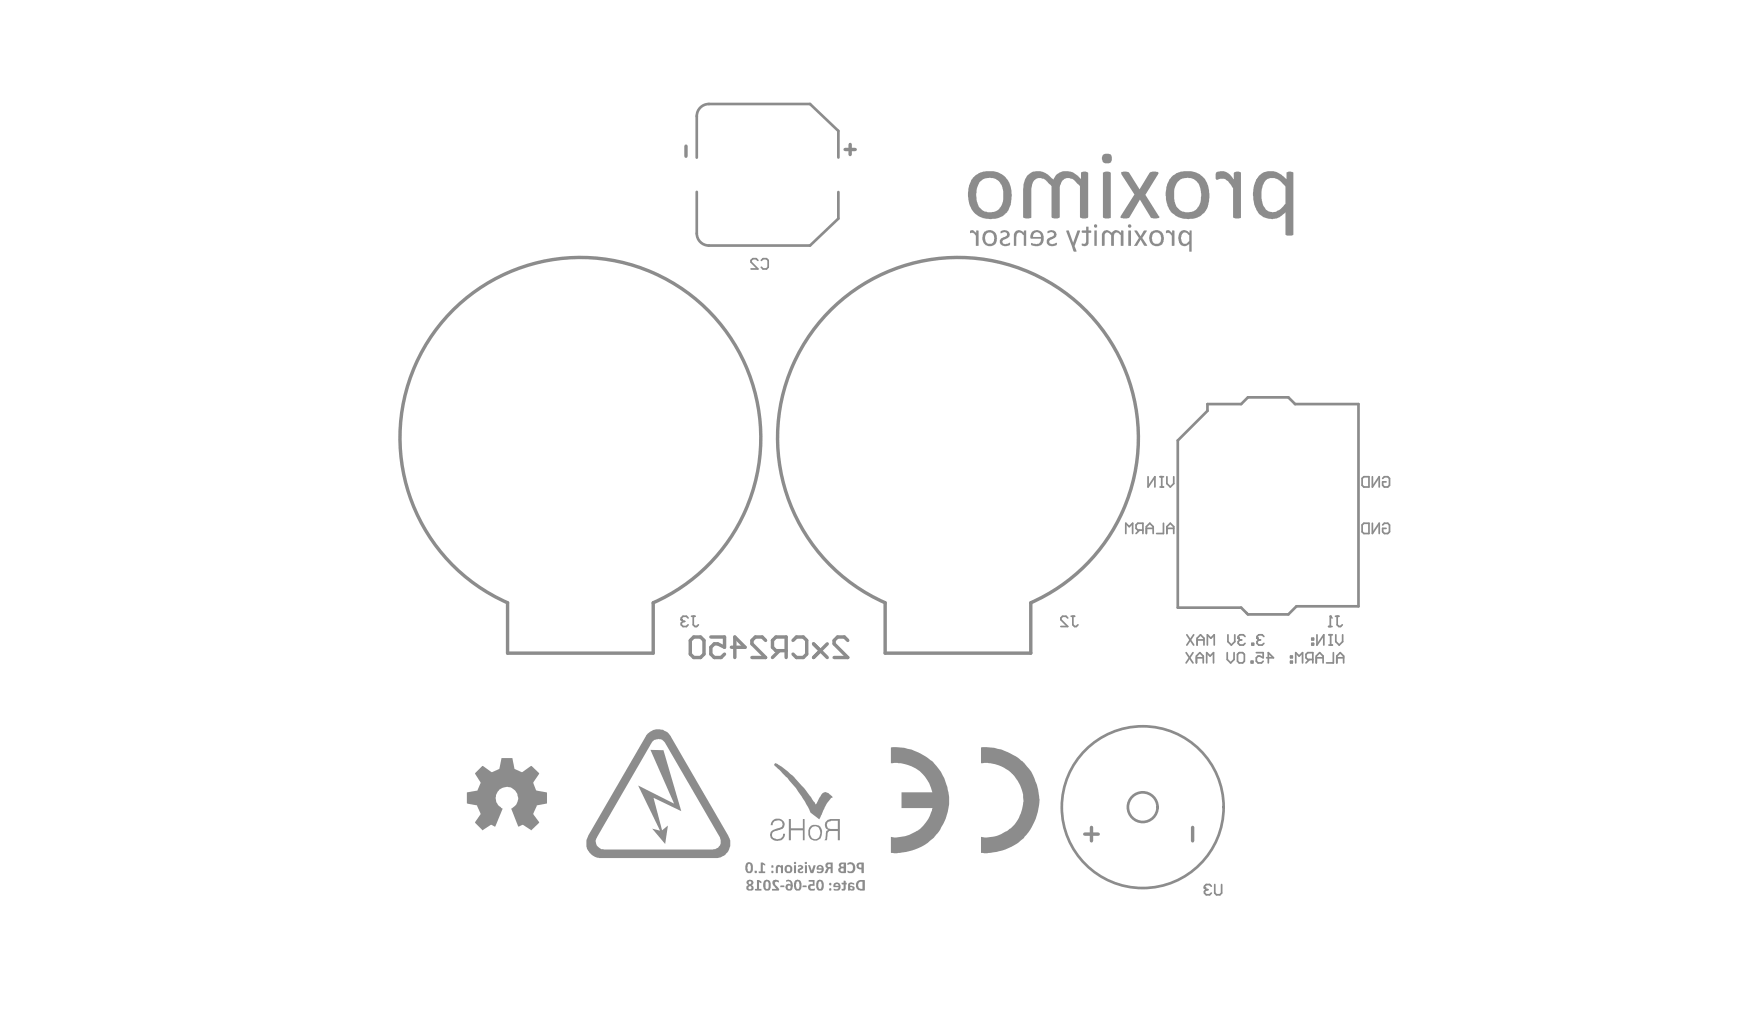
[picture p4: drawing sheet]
<svg xmlns="http://www.w3.org/2000/svg" width="433mm" height="250mm" viewBox="0 0 433 250" stroke-linecap="round" stroke-linejoin="round" font-family="sans-serif">
<path d="M169.3 36.1v2.5M208.6 36.9h2.5M209.9 35.7v2.5M125.3 148.8v12.5h35.9v-12.5M218.5 148.8v12.5h35.9v-12.5M267.8 206h3.3M269.4 204.3v3.3M294.4 204.3v3.3" fill="none" stroke="#8c8c8c" stroke-width=".85"/>
<path d="M172 28.7v10.2M175 25.7h25l6.9 6.6v6.6M172 47.4v10.2M206.9 47.4v6.6l-6.9 6.6h-25M298.1 99.8h8.3l1.6-1.7h10l1.7 1.7h15.6v49.9h-15.3l-2 2h-10l-1.6-1.7h-15.7v-41.2l7.4-7.4z" fill="none" stroke="#8c8c8c" stroke-width=".67"/>
<path d="M187.1 64.3l-.4-.4h-.9l-.4 .4v.4l1.7 1.7h-1.7M187.9 64.3l.5-.4h.8l.4 .4v1.7l-.4 .4h-.8l-.5-.4M328 154.7h.8M328.4 152.2v2.5M329.6 152.2h.9M330.1 152.2v2.1l.4 .4h.4l.4-.4" fill="none" stroke="#8c8c8c" stroke-width=".42"/>
<circle cx="328.4" cy="152.2" r=".21" fill="#8c8c8c"/>
<path d="M169.9 152.6l-.5-.4h-.8l-.4 .4v.4M170.7 152.2h.8M171.1 152.2v2.1l.4 .4h.5l.4-.4M328.4 152.2l.4 .4" fill="none" stroke="#8c8c8c" stroke-width=".42"/>
<circle cx="168.2" cy="153" r=".21" fill="#8c8c8c"/>
<path d="M168.2 153l.4 .4M168.6 153.4h.4M168.6 153.4l-.4 .5v.4l.4 .4h.8l.5-.4M299 218.8l-.4-.4h-.9l-.4 .4v.4M299.9 218.4v2.1l.4 .4h.8l.4-.4v-2.1" fill="none" stroke="#8c8c8c" stroke-width=".42"/>
<circle cx="297.3" cy="219.2" r=".21" fill="#8c8c8c"/>
<path d="M297.3 219.2l.4 .5M297.7 219.7h.5M297.7 219.7l-.4 .4v.4l.4 .4h.9l.4-.4" fill="none" stroke="#8c8c8c" stroke-width=".42"/>
<g fill="#8c8c8c">
<path d="M209.2 213.1h.1a1.27 1.27 0 0 1 1.4 .1 1.27 1.27 0 0 1 .4 1.5h-.1a1.03 1.03 0 0 1-.8 .9 1.03 1.03 0 0 1-1-.4l.1-.3 .1 .1a.8 .8 0 0 0 1-.1 .8 .8 0 0 0 .1-1 .8 .8 0 0 0-1.3-.3z"/>
<path d="M199.5 213.6h.5l.4 1.5 .4-1.5h.5l-.6 2-.7-.1z"/>
<path d="M197.1 213.6a.66 .66 0 0 1 1 .2 .66 .66 0 0 1-.3 .9h-.1a.31 .31 0 0 0-.2 .5 .31 .31 0 0 0 .5 0l.3-.1a.71 .71 0 0 1-1.2 .4 .69 .69 0 0 1-.2-.8 .69 .69 0 0 1 .8-.4l.1-.3-.8 .1z"/>
<path d="M191.7 213.7a.73 .73 0 0 1 1.1 .2v-.3h.5v1.9l-.5 .1v-1.3l-.5-.3-.3 .2v1.4h-.5v-1.5z"/>
<path d="M187.8 213h.5l.6 .3v.4l-.6-.2v1.7h.6v.4l-1.6-.1v-.3h.5z"/>
<path d="M191.3 188.5l-.2 .4 .4 .4a37.9 37.9 0 0 1 8.5 11.3l2.2 1.7 .2-.3a15.3 15.3 0 0 1 2.9-5l.3-.1-.7-.8a1.39 1.39 0 0 0-1.5-.5 1.39 1.39 0 0 0-1 1.1l-1 1.9a41.5 41.5 0 0 0-7.7-8.7l-1.8-1.3zM204.3 203.1l.9-.4h1.6v2h-1.4a1.05 1.05 0 0 1-1.1-.5 1.05 1.05 0 0 1 0-1.1zM203.8 203a1.54 1.54 0 0 0 .6 1.9l-.5 .3-.1 1.9-.3 .4h.6l.1-.5a2.06 2.06 0 0 1 .5-1.8h2.1v2.3h.5v-5.3h-2.4l-.5 .2zM200.3 204.4a1.33 1.33 0 0 1 1.6-.2 1.33 1.33 0 0 1 .6 1.6 1.31 1.31 0 0 1-1.5 1.4 1.31 1.31 0 0 1-1-1.8v-.6zM200.1 203.9a2.46 2.46 0 0 0 .2 3.4 1.82 1.82 0 0 0 2.1-.2 1.82 1.82 0 0 0 .5-2 1.59 1.59 0 0 0-2-1.4zM194.7 202.2v5.3h.5v-2.5h3v2.5h.4v-5.3h-.4v2.3h-3v-2.3zM190.7 202.6l-.5 1.1h.5a1.3 1.3 0 0 1 .8-1.1 1.3 1.3 0 0 1 1.4 .2 1 1 0 0 1-.5 1.6l-.7 .2a1.54 1.54 0 0 0-1.4 .9 1.54 1.54 0 0 0 .3 1.7h.1a2.01 2.01 0 0 0 2.8-.4l.3-.9h-.5a1.38 1.38 0 0 1-.9 1.3 1.38 1.38 0 0 1-1.5-.3 1.03 1.03 0 0 1-.2-1.3 1.03 1.03 0 0 1 1.1-.5l.5-.2a1.43 1.43 0 0 0 1.4-1.6 1.43 1.43 0 0 0-1.9-1.2z"/>
<path d="M211.5 213.2v.1a.9 .9 0 0 0 .1 1 .9 .9 0 0 0 .9 .4h.1v.8l.5 .1 .1-2.6h-1.2zM212 213.6l.6-.2v.8l-.5-.1z"/>
<path d="M207.2 213.1l-.1 .7 .3 .3a.76 .76 0 0 0-.5 1 .76 .76 0 0 0 1 .5h.9v-.2v-2.4h-1.3zM207.7 213.5l.5-.2v.7h-.5l-.1-.2zM207.5 214.6l.7-.2v.8h-.5z"/>
<path d="M203.8 213.2a.7 .7 0 0 0 .5 1.1l-.3 .2-.4 1.1 .6-.1 .5-1h.3v1.1h.5v-2.6h-1.3zM204.3 213.6l.1-.2h.6v.7h-.6z"/>
<path d="M201.7 213.8l-.1 .3 .1 .6h1.1a.7 .7 0 0 1-1 .5h-.1a.4 .4 0 0 0 .1 .4 .4 .4 0 0 0 .4 0 1 1 0 0 0 1.1-.6 1 1 0 0 0-.3-1.2 .92 .92 0 0 0-1.3 0zM202.1 214.1l.4-.2 .3 .5h-.7z"/>
<path d="M198.7 213.6v2h.4l.1-2zM198.6 213.1a.3 .3 0 0 0 .6 0 .3 .3 0 0 0-.6 0z"/>
<path d="M196 213.6v2h.5v-2zM196 213a.28 .28 0 0 0 .5 0 .28 .28 0 0 0-.5 0z"/>
<path d="M193.6 214.6a1.05 1.05 0 0 0 2.1 0 1.05 1.05 0 0 0-2.1 0zM194.4 214a.6 .6 0 0 1 .7 .5 .6 .6 0 0 1-.6 .7 .7 .7 0 0 1-.1-1.1z"/>
<path d="M190.4 213.9a.32 .32 0 0 0 .6 0 .32 .32 0 0 0-.6 0zM190.4 215.3a.3 .3 0 0 0 .6 0 .3 .3 0 0 0-.6 0z"/>
<path d="M184.2 213.1l-.2 .8a1.16 1.16 0 0 0 .2 1.3 1.16 1.16 0 0 0 1.2 .3l.1-.1a1.96 1.96 0 0 0-.2-2.4l-.6-.1zM184.7 213.4a.56 .56 0 0 1 .5 .1 .56 .56 0 0 1 .1 .6l-.1 .6a.38 .38 0 0 1-.4 .5 .38 .38 0 0 1-.2-.6z"/>
<circle cx="186.6" cy="215.3" r=".33"/>
</g>
<path d="M283.4 117.7v2.5l1.7-2.5v2.5M286.3 117.7h.9M286.8 117.7v2.5M288 117.7v1.7l.9 .8 .8-.8v-1.7M336.7 117.7h1.2v2.5h-1.2l-.5-.4v-1.7zM338.8 117.7v2.5l1.7-2.5v2.5M341.3 118.1l.4-.4h.9l.4 .4v1.7l-.4 .4h-.9l-.4-.4v-.8h.8M286.3 120.2h.9M263.6 152.6l-.5-.4h-.8l-.4 .4v.4l1.7 1.7h-1.7M264.4 152.2h.9M264.8 152.2v2.1l.5 .4h.4l.4-.4" fill="none" stroke="#8c8c8c" stroke-width=".42"/>
<g fill="#8c8c8c">
<path d="M207.7 218h.5v-.6l.6 .1v.5h.2v.4h-.2v.9a.52 .52 0 0 1-.4 .6 .52 .52 0 0 1-.7-.3l.5-.2v-1h-.4z"/>
<path d="M199.6 217.3h1.5v1.4a.68 .68 0 0 0-1.1 .6l.6 .2a.31 .31 0 0 1 .5 0 .31 .31 0 0 1 0 .4 .31 .31 0 0 1-.5 0 .87 .87 0 0 1-1.2-.8 .87 .87 0 0 1 1.2-.8v-.6h-1z"/>
<path d="M198.2 218.6h.8l.1 .5h-1z"/>
<path d="M192.6 218.7l.9-.1 .1 .5h-1z"/>
<path d="M190.7 217.5a.94 .94 0 0 1 1.6 .1 .26 .26 0 0 1-.3 .3 .26 .26 0 0 1-.2-.2l-.5 .1v.3l.1 .4 .9 .9v.5h-1.7v-.4h1.1l-1-1.3z"/>
<path d="M186.9 217.3h.5l.6 .4v.3l-.6-.2v1.7h.6v.4l-1.7-.1 .1-.3h.5z"/>
<path d="M211.5 217.7l-.2 .4a1.3 1.3 0 0 0 1.3 1.8l.9-.1v-2.4l-1.3-.1zM212 218l.3-.3h.6v1.8h-.3a.94 .94 0 0 1-.6-1.5z"/>
<path d="M209.4 218.1l-.1 1.8h.5v-.2a.63 .63 0 0 0 1 .1 .63 .63 0 0 0-.3-1l-.6-.1a.46 .46 0 0 1 .3-.4 .46 .46 0 0 1 .5 .2h.1a.51 .51 0 0 0-.7-.6zM209.9 219.1h.1a.32 .32 0 0 1 .5 .1 .32 .32 0 0 1-.3 .4 .32 .32 0 0 1-.3-.2z"/>
<path d="M205.9 218.1l-.2 .4 .1 .6h1.2a.62 .62 0 0 1-.5 .5 .62 .62 0 0 1-.6-.2l-.1 .4 .3 .1a1.04 1.04 0 0 0 1.5-1.1 1.04 1.04 0 0 0-1.7-.7zM206.2 218.5l.6-.2 .2 .4h-.8z"/>
<path d="M204.6 218.3a.35 .35 0 0 0 .7 0 .35 .35 0 0 0-.7 0zM204.6 219.6a.35 .35 0 0 0 .7 0 .35 .35 0 0 0-.7 0z"/>
<path d="M201.8 217.4l-.3 .6v.7a.98 .98 0 0 0 1 1.2 .98 .98 0 0 0 .8-1.4 1.03 1.03 0 0 0-.4-1.1 1.03 1.03 0 0 0-1.1 0zM202.2 217.7l.1-.1a.86 .86 0 0 1 .5 1.1v.3a.36 .36 0 0 1-.3 .5 .36 .36 0 0 1-.4-.4l-.1-.9z"/>
<path d="M196.3 217.4l-.3 .6v.7a.98 .98 0 0 0 1 1.2 .98 .98 0 0 0 .8-1.4v-.3a1.02 1.02 0 0 0-1.5-.8zM196.7 217.7a.56 .56 0 0 1 .6 .2 .56 .56 0 0 1 0 .6v.6a.36 .36 0 0 1-.4 .4 .36 .36 0 0 1-.3-.5l-.1-.7z"/>
<path d="M194.1 217.3v.1a.19 .19 0 0 0-.1 .2 .19 .19 0 0 0 .3 .1 .59 .59 0 0 1 .6 .1 .59 .59 0 0 1 .2 .6 .87 .87 0 0 0-1.2 .7 .87 .87 0 0 0 1.2 .8 1.47 1.47 0 0 0 .5-1.7v-.3a1.1 1.1 0 0 0-1.5-.6zM194.4 219.1a.43 .43 0 0 1 .8 0 .43 .43 0 0 1-.8 0z"/>
<path d="M188.6 217.4l-.2 .7v.9a.99 .99 0 0 0 1.2 .9 .99 .99 0 0 0 .6-1.4v-.2a1 1 0 0 0-.5-1 1 1 0 0 0-1.1 .1zM189.2 217.6a1.13 1.13 0 0 1 .5 1.5 .43 .43 0 0 1-.6 .3 .43 .43 0 0 1-.1-.6v-.9z"/>
<path d="M184.3 217.5v.1a.72 .72 0 0 0 .4 .9 .71 .71 0 0 0-.5 .9 .71 .71 0 0 0 1 .5 .7 .7 0 0 0 .8-.5 .7 .7 0 0 0-.5-.9 .72 .72 0 0 0 .4-1 .72 .72 0 0 0-1.1-.2zM184.7 217.9a.35 .35 0 0 1 .7 0 .35 .35 0 0 1-.7 0zM184.7 219.2a.4 .4 0 0 1 .8 0 .4 .4 0 0 1-.8 0z"/>
</g>
<path d="M170.4 158.1l.8-.8h1.7l.9 .8v3.4l-.9 .9h-1.7l-.8-.9zM175.5 157.3h3.3v2.5l-1.6-.8h-.9l-.8 .8v1.7l.8 .9h1.7l.8-.9M180.5 159.8h3.4l-2.5-2.5v5.1M189 158.1l-.9-.8h-1.6l-.9 .8v.9l3.4 3.4h-3.4M195.8 158.1l.8-.8h1.7l.8 .8v3.4l-.8 .9h-1.7l-.8-.9M200.8 159l3.4 3.4M204.2 159l-3.4 3.4M209.3 158.1l-.9-.8h-1.7l-.8 .8v.9l3.4 3.4h-3.4M192.4 160.7l-1.7 1.7M194.1 160.7h-2.6l-.8-.9v-1.7l.8-.8h2.6v5.1" fill="none" stroke="#8c8c8c" stroke-width=".85"/>
<path d="M277.9 131.7v-2.5l.8 .8 .9-.8v2.5M281.3 130.9l-.9 .8M282.1 130.9h-1.2l-.5-.4v-.9l.5-.4h1.2v2.5M283 130.5h1.7M283 131.7v-1.7l.8-.8 .9 .8v1.7M287.2 129.2v2.5h-1.7M288 131.7v-1.7l.9-.8 .8 .8v1.7M288 130.5h1.7" fill="none" stroke="#8c8c8c" stroke-width=".42"/>
<g fill="#8c8c8c">
<path d="M287.8 57a1.1 1.1 0 0 1 1.5 .6v-.7h.5v3.8h-.6v-2.4a.97 .97 0 0 0-1.4-.7z"/>
<path d="M280 56.9h.6l1 1.4 .8-1.4h.7l-1.1 1.9 1.2 1.9h-.7l-.9-1.5-.9 1.5h-.8l1.2-1.9z"/>
<path d="M272.3 57.2a1.33 1.33 0 0 1 2.1 .4 1.26 1.26 0 0 1 1.2-.8 1.26 1.26 0 0 1 1.1 .7v-.6l.6 .1v3.7h-.7v-2.6a.93 .93 0 0 0-1.6-.3v2.9l-.7-.1v-2.5a.95 .95 0 0 0-1.5-.4l-.1 .2v2.7l-.7 .1v-3z"/>
<path d="M267 57l1.1-.1v-.9h.6v.9l.7 .1-.1 .5h-.6v2.1a.99 .99 0 0 1-.5 1 .99 .99 0 0 1-1.2-.1 .25 .25 0 0 1 .1-.4 .25 .25 0 0 1 .3 .1h.5l.2-.5v-2.2h-.9z"/>
<path d="M263.2 57h.7l1 2.9 1-2.9 .3-.1a.21 .21 0 0 1 .3 0 .21 .21 0 0 1 .1 .3l-1.4 3.5 .5 1.4h-.6h-.1z"/>
<path d="M258.6 57.1l.2-.1a1.23 1.23 0 0 1 1.5 0 1.23 1.23 0 0 1 .4 1.4l-.5 .4a1.46 1.46 0 0 0-1.2 1 1.13 1.13 0 0 0 1.8 .1 .49 .49 0 0 1 0 .7 .49 .49 0 0 1-.6 .1l-.4 .1a1.16 1.16 0 0 1-1.4-1 1.16 1.16 0 0 1 1.2-1.3 .64 .64 0 0 0 .5-1 .64 .64 0 0 0-1.1 0l-.4 .1z"/>
<path d="M250.7 57.1a1.42 1.42 0 0 1 2 .4v-.5l.6-.1v3.8h-.6v-2.6a1.23 1.23 0 0 0-1.5-.5l-.3 .8v2.3h-.6v-2.9z"/>
<path d="M247.1 57.1l.1-.1a1.23 1.23 0 0 1 1.6 .1 1.23 1.23 0 0 1 .2 1.5l-.3 .2a1.43 1.43 0 0 0-1.2 .8 .68 .68 0 0 0 .3 .7 .68 .68 0 0 0 .8-.1h.1a.34 .34 0 0 1 .5-.2 .34 .34 0 0 1 .2 .5 .34 .34 0 0 1-.5 .1l-.6 .2a1.2 1.2 0 0 1-1.3-.5 1.2 1.2 0 0 1 .1-1.4l.4-.2a1.18 1.18 0 0 0 1.1-1 .92 .92 0 0 0-1.5 0z"/>
<path d="M239.4 57a.92 .92 0 0 1 1.4 .3l.2 .3v-.7l.6 .1v3.7h-.7l-.1-2.6a.93 .93 0 0 0-1.4-.5z"/>
<path d="M291.3 57.3l-.4 .7v1.4a1.45 1.45 0 0 0 1 1.3 1.45 1.45 0 0 0 1.7-.5v1.9h.5v-5.2h-.5v.6l-.1-.1a1.38 1.38 0 0 0-2.2-.1zM291.8 57.7a.93 .93 0 0 1 1.6 .3l.2 .1v1.4a1.01 1.01 0 0 1-.9 .7 1.01 1.01 0 0 1-.9-.4l-.1-.3a1.99 1.99 0 0 1 .1-1.8z"/>
<path d="M284.2 57.2l-.1 .3a1.97 1.97 0 0 0-.1 2.4 1.97 1.97 0 0 0 2.3 .7h.1a2.09 2.09 0 0 0 .9-2.1 2.09 2.09 0 0 0-1.7-1.7l-.8 .1zM284.6 57.7a1.2 1.2 0 0 1 1.4-.2 1.2 1.2 0 0 1 .6 1.3 1.17 1.17 0 0 1-1.2 1.4 1.17 1.17 0 0 1-1.1-1.4z"/>
<path d="M278.5 57v3.7h.7v-3.7zM278.4 55.8a.45 .45 0 0 0 .9 0 .45 .45 0 0 0-.9 0z"/>
<path d="M270.1 56.9v3.8h.6v-3.8zM270.1 55.8a.38 .38 0 0 0 .7 0 .38 .38 0 0 0-.7 0z"/>
<path d="M254.7 57.3v.1a1.29 1.29 0 0 0-.2 1.5h2.4v.2a1.15 1.15 0 0 1-1.6 1.1l-.3-.1a.31 .31 0 0 0-.5 .1 .31 .31 0 0 0 .3 .4l.9 .2a1.89 1.89 0 0 0 1.8-.9 1.89 1.89 0 0 0 0-2 1.66 1.66 0 0 0-2.8-.6zM255.3 57.6a1.02 1.02 0 0 1 1.1-.2 1.02 1.02 0 0 1 .5 1.1h-1.9z"/>
<path d="M243.1 57.2a2.12 2.12 0 0 0-.5 2.2 2.12 2.12 0 0 0 1.7 1.4 1.75 1.75 0 0 0 1.7-2.4 1.86 1.86 0 0 0-2.9-1.2zM243.4 57.7a1.2 1.2 0 0 1 1.4-.2 1.2 1.2 0 0 1 .6 1.3 1.17 1.17 0 0 1-1.1 1.4 1.17 1.17 0 0 1-1.1-1.4z"/>
</g>
<path d="M336.7 129.2h1.2v2.5h-1.2l-.5-.4v-1.7zM338.8 129.2v2.5l1.7-2.5v2.5M341.3 129.6l.4-.4h.9l.4 .4v1.7l-.4 .4h-.9l-.4-.4v-.8h.8" fill="none" stroke="#8c8c8c" stroke-width=".42"/>
<g fill="#8c8c8c">
<path d="M117.3 190.9l1.7-1.8 2.3 1.5 1.9-.7 .6-2.7h2.7l.5 2.7 1.8 .7 2.4-1.5 1.9 1.8-1.5 2.3 .7 1.9 2.7 .6v2.6l-2.5 .5-.9 2.1 1.5 2.3-2 1.8-2-1.3-1.2 .4-1.7-4.5a2.75 2.75 0 0 0 1.2-4.1 2.75 2.75 0 0 0-4.3-.3 2.75 2.75 0 0 0 .6 4.2l.3 .4-1.7 4.3-1.1-.4-2.2 1.3-1.7-1.8 1.3-2.2-.8-2.2-2.6-.5v-2.6l2.7-.5 .7-1.8z"/>
<path d="M300.2 42.5l.5-.1a3.1 3.1 0 0 1 3.7 1.7l.1 .3v-1.6a1.21 1.21 0 0 1 1.7-.3l.1 .1v11a.6 .6 0 0 1-.8 .3h-.6l-.5-.3v-7.1l-.4-.5a3.1 3.1 0 0 0-2.2-1.9l-1 .2a.52 .52 0 0 1-.6 0 .52 .52 0 0 1-.1-.7z"/>
<path d="M276.8 42.5a1.92 1.92 0 0 1 2 .2l2.5 4.1 2.4-4.1a2.09 2.09 0 0 1 2.3 0l-3.3 5.4 3.5 5.4a1.4 1.4 0 0 1-1.5 .4l-.7-.2-2.6-4.4-2.6 4.3a2.3 2.3 0 0 1-2.2 .1l3.4-5.7-3.2-5z"/>
<path d="M253.6 43.4a3.9 3.9 0 0 1 5.7 .3l.7 .7a3.6 3.6 0 0 1 6.2-.8l.6 .6v-1.4a1.14 1.14 0 0 1 1.8 0l-.1 10.9a1.75 1.75 0 0 1-1.9-.1v-7.6l-.6-.6a2.44 2.44 0 0 0-3.7-.8l-.7 1.6v7.4a1.74 1.74 0 0 1-1.8 .3l-.2-.3v-7.6l-.6-.6a2.44 2.44 0 0 0-3.7-.8l-.6 1-.1 1v7.1a1.9 1.9 0 0 1-2.1-.1l.1-8 .5-1.4z"/>
<path d="M159.5 181.5l-14.3 24.9a3.7 3.7 0 0 0 3.1 5.5h28.3a3.6 3.6 0 0 0 3.2-5.4l-14.2-24.6a3.7 3.7 0 0 0-6.1-.4zM161 183.1l.5-.4a2.16 2.16 0 0 1 2 0l.7 .8 13.5 23.4a1.98 1.98 0 0 1-1.8 2.9l-27.4-.1a1.99 1.99 0 0 1-1.1-3zM160.6 185.2l5.8 13.2-8.9-4.5 5.4 11.2-1.9-.5 3.2 3.8 .7-4.6-1.5 1.2-2.1-8 6.9 3.3-4.4-15.1z"/>
<path d="M310.7 43.5a8.1 8.1 0 0 0 .2 9.4 4.3 4.3 0 0 0 6.4-.5v5.5a1.91 1.91 0 0 0 2 0v-15.2a1.12 1.12 0 0 0-1.7 .1l-.1 1.4a4.5 4.5 0 0 0-6.8-.7zM312.4 44.6a2.86 2.86 0 0 1 4.2 .8l.7 .7v4.2a3.8 3.8 0 0 1-3.5 2l-1-.3a3.9 3.9 0 0 1-1.4-3.2 5.8 5.8 0 0 1 .7-3.7z"/>
<path d="M289.3 43.5a3.7 3.7 0 0 0-1.2 2.3 6.7 6.7 0 0 0 2.1 7.5 5.9 5.9 0 0 0 6.5-.3 5.5 5.5 0 0 0 1.8-4.8 5.5 5.5 0 0 0-3.4-5.7 6.2 6.2 0 0 0-5.8 1zM290.8 44.8a3.3 3.3 0 0 1 3.8-.6 3.3 3.3 0 0 1 1.8 3.3 4.8 4.8 0 0 1-1.2 4.3 3.4 3.4 0 0 1-3.6 .2 3.4 3.4 0 0 1-1.8-3.1v-1.5a4.6 4.6 0 0 1 1-2.6z"/>
<path d="M272.2 42.7v10.9a1.75 1.75 0 0 0 2 .1v-10.9a1.38 1.38 0 0 0-2-.1zM272.2 38.2a1.35 1.35 0 0 0 .1 1.9 1.35 1.35 0 0 0 1.9 0 1.71 1.71 0 0 0-.2-2.1h-1.2z"/>
<path d="M240.2 43.8a7.4 7.4 0 0 0 .6 9 5.9 5.9 0 0 0 7.8-.4l.1-.2a7.5 7.5 0 0 0 .9-5.5 5.2 5.2 0 0 0-6.5-4.3l-1.2 .2zM241.7 45.1a3.4 3.4 0 0 1 3.9-1 3.4 3.4 0 0 1 2 3.4 4.7 4.7 0 0 1-1.7 4.7 3.4 3.4 0 0 1-4.4-1.6l-.4-.8a8.1 8.1 0 0 1 .6-4.7z"/>
</g>
<path d="M312 157.2l-.4-.5h-.9l-.4 .5v.4M323.8 158.9h.4v.4h-.4zM323.8 157.6h.4v.4h-.4zM325.1 156.7v2.6l1.7-2.6v2.6M328 156.7h.9M328 159.3h.9M328.5 156.7v2.6M329.7 156.7v1.7l.9 .9 .8-.9v-1.7" fill="none" stroke="#8c8c8c" stroke-width=".42"/>
<circle cx="310.3" cy="157.6" r=".21" fill="#8c8c8c"/>
<path d="M307.3 157.2l-.4-.5h-.8l-.5 .5v.4M309 158.9h.4v.4h-.4zM310.3 157.6l.4 .4M310.7 158h.4M310.7 158l-.4 .4v.5l.4 .4h.9l.4-.4" fill="none" stroke="#8c8c8c" stroke-width=".42"/>
<circle cx="305.6" cy="157.6" r=".21" fill="#8c8c8c"/>
<g fill="none" stroke="#8c8c8c" stroke-width=".42">
<path d="M293 156.7l1.7 2.6M294.7 156.7l-1.7 2.6M295.5 158h1.7M295.5 159.3v-1.7l.8-.9 .9 .9v1.7M298 159.3v-2.6l.9 .9 .8-.9v2.6M303.1 156.7v1.7l.9 .9 .8-.9v-1.7M305.6 157.6l.5 .4M306.1 158h.4M306.1 158l-.5 .4v.5l.5 .4h.8l.4-.4M292.8 161.1l1.7 2.6M294.5 161.1l-1.7 2.6M295.3 162.4h1.7"/>
<path d="M295.3 163.7v-1.7l.9-.9 .8 .9v1.7M297.9 163.7v-2.6l.8 .9 .9-.9v2.6M302.9 161.1v1.7l.9 .9 .8-.9v-1.7M305.5 161.6l.4-.5h.8l.5 .5v1.7l-.5 .4h-.8l-.4-.4zM308.9 163.3h.4v.4h-.4zM310.1 161.1h1.7v1.3l-.8-.4h-.5l-.4 .4v.9l.4 .4h.9l.4-.4M312.7 162.4h1.6l-1.2-1.3v2.6M318.6 162h.4v.4h-.4zM318.6 163.3h.4v.4h-.4zM319.8 163.7v-2.6l.9 .9 .8-.9v2.6M323.2 162.8l-.8 .9M324.1 162.8h-1.3l-.4-.4v-.8l.4-.5h1.3v2.6"/>
<path d="M324.9 162.4h1.7M324.9 163.7v-1.7l.9-.9 .8 .9v1.7M329.1 161.1v2.6h-1.7M330 163.7v-1.7l.8-.9 .9 .9v1.7M330 162.4h1.7"/>
</g>
<path d="M242.2 184.6v3.8a9.2 9.2 0 0 1 10.4 9.1 9.2 9.2 0 0 1-10.4 9.1v4a13.1 13.1 0 0 0 13.2-7.7 13.1 13.1 0 0 0-3-15 13.6 13.6 0 0 0-10.2-3.3zM219.9 184.6v3.8a9.3 9.3 0 0 1 10.2 7.2h-7.6v3.9l7.6 .1a9 9 0 0 1-10.2 7v4a13.1 13.1 0 0 0 13.1-7.4 13.1 13.1 0 0 0-2.5-14.8 13.8 13.8 0 0 0-10.6-3.8z" fill="#8c8c8c"/>
<g fill="none" stroke="#8c8c8c" stroke-width=".67">
<path d="M175 25.7a3 3 0 0 0-3 3M172 57.6a3 3 0 0 0 3 3"/>
<circle cx="282.1" cy="199.3" r="20"/>
<circle cx="282.1" cy="199.3" r="3.7"/>
</g>
<path d="M125.3 148.8a44.5 44.5 0 0 1-17.1-68.1 44.5 44.5 0 0 1 70.2 0 44.5 44.5 0 0 1-17.2 68.1M218.5 148.8a44.5 44.5 0 0 1-17.1-68.1 44.5 44.5 0 0 1 70.2 0 44.5 44.5 0 0 1-17.2 68.1" fill="none" stroke="#8c8c8c" stroke-width=".85"/>
</svg>
